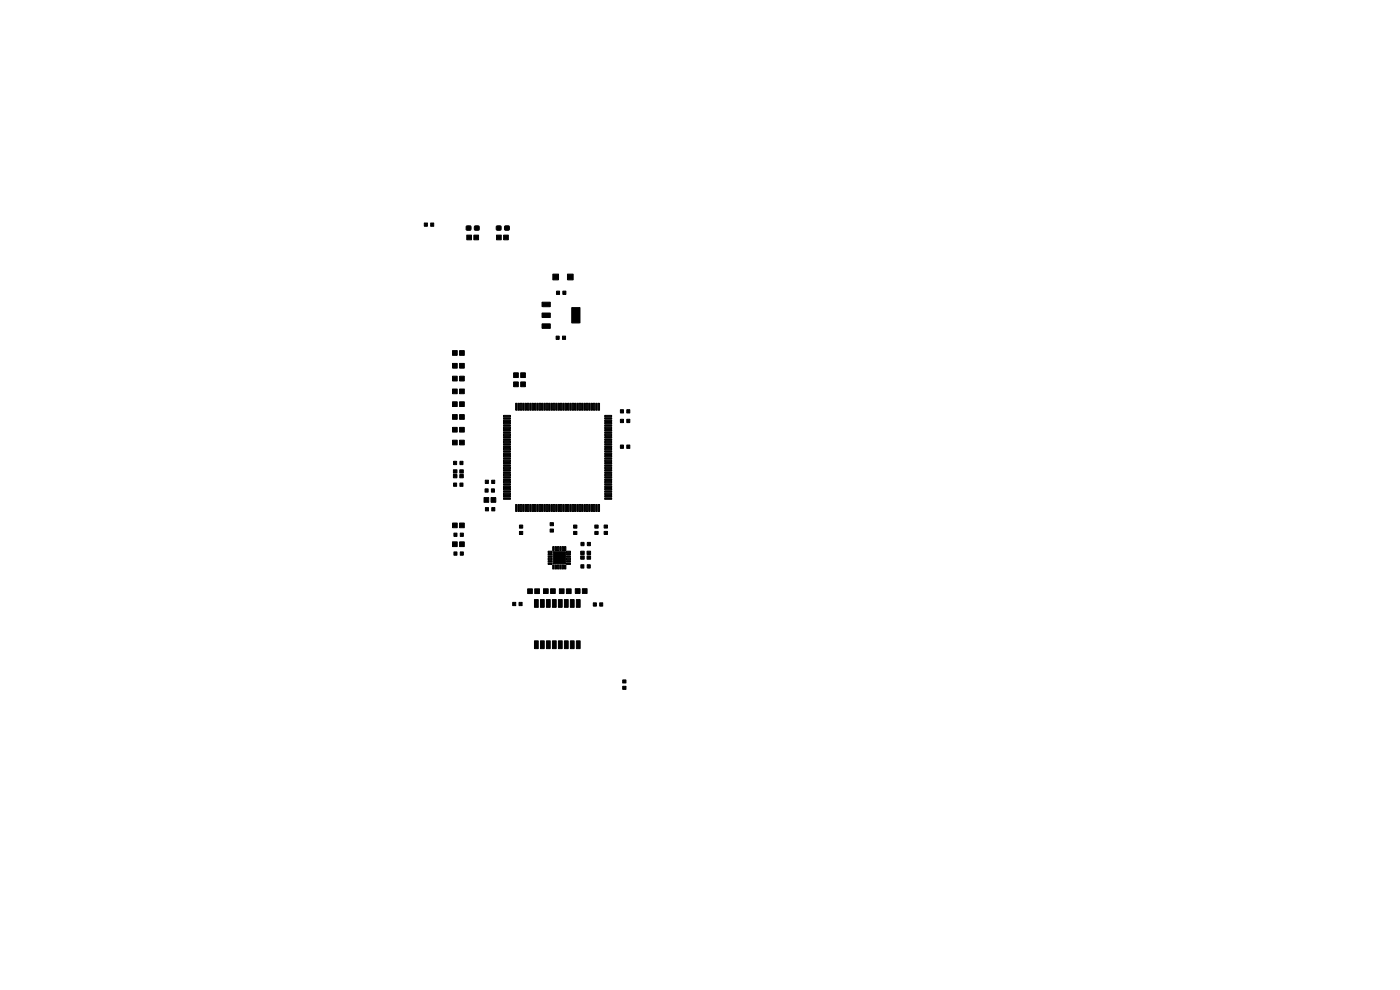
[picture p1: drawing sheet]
<svg xmlns="http://www.w3.org/2000/svg" width="297mm" height="210mm" viewBox="0 0 297 210" stroke-linecap="round" stroke-linejoin="round" font-family="sans-serif">
<g fill="#000" stroke="#000" stroke-width=".21">
<path d="M90 47.3h.7v.7h-.7zM91.4 47.3h.6v.7h-.6zM98.9 48h1v.8h-1zM99 49.9h1v1h-1zM100.7 48h.9v.8h-.9zM100.5 49.9h1v1h-1zM105.3 48h1v.8h-1zM105.3 49.9h1v1h-1zM107.1 48h.9v.8h-.9zM106.8 49.9h1v1h-1zM117.3 58.1h1.2v1.3h-1.2zM120.4 58.1h1.2v1.3h-1.2z"/>
<path d="M96 74.4h1v1h-1zM96 77.1h1v1h-1zM97.5 74.4h1v1h-1zM97.5 77.1h1v1h-1zM109 79.1h1v1h-1zM110.5 79.1h1v1h-1zM115 64.1h1.7v1h-1.7zM115 66.4h1.7v1h-1.7zM115 68.7h1.7v1h-1.7zM118.1 61.8h.6v.7h-.6zM118 71.3h.6v.7h-.6zM119.4 61.8h.7v.7h-.7z"/>
<path d="M119.3 71.3h.7v.7h-.7zM121.3 65.3h1.7v3.2h-1.7zM96.2 99.7h.7v.7h-.7zM96.2 97.9h.7v.7h-.7zM96 85.2h1v1h-1zM96 87.9h1v1h-1zM96 93.4h1v1h-1zM96 82.5h1v1h-1zM96 90.7h1v1h-1zM96 79.8h1v1h-1zM97.5 99.7h.8v.7h-.8zM97.6 97.9h.6v.7h-.6z"/>
<path d="M97.5 85.2h1v1h-1zM97.5 87.9h1v1h-1zM97.5 93.4h1v1h-1zM97.5 82.5h1v1h-1zM97.5 90.7h1v1h-1zM97.5 79.8h1v1h-1zM106.8 88.1h1.5v.3h-1.5zM106.8 88.6h1.5v.3h-1.5zM106.8 89.1h1.5v.3h-1.5zM106.8 89.6h1.5v.3h-1.5zM106.8 90.1h1.5v.3h-1.5zM106.8 90.6h1.5v.3h-1.5z"/>
<path d="M106.8 91.1h1.5v.3h-1.5zM106.8 91.6h1.5v.3h-1.5zM106.8 92.1h1.5v.3h-1.5zM106.8 92.6h1.5v.3h-1.5zM106.8 93.1h1.5v.3h-1.5zM106.8 93.6h1.5v.3h-1.5zM106.8 94.1h1.5v.3h-1.5zM106.8 94.6h1.5v.3h-1.5zM106.8 95.1h1.5v.3h-1.5zM106.8 95.6h1.5v.3h-1.5zM106.8 96.1h1.5v.3h-1.5zM106.8 96.6h1.5v.3h-1.5z"/>
<path d="M106.8 97.1h1.5v.3h-1.5zM106.8 97.6h1.5v.3h-1.5zM106.8 98.1h1.5v.3h-1.5zM106.8 98.6h1.5v.3h-1.5zM106.8 99.1h1.5v.3h-1.5zM106.8 99.6h1.5v.3h-1.5zM109 81h1v1h-1zM109.4 85.5h.3v1.5h-.3zM109.9 85.5h.3v1.5h-.3zM110.4 85.5h.3v1.5h-.3zM110.5 81h1v1h-1zM110.9 85.5h.3v1.5h-.3z"/>
<path d="M111.4 85.5h.3v1.5h-.3zM111.9 85.5h.3v1.5h-.3zM112.4 85.5h.3v1.5h-.3zM112.9 85.5h.3v1.5h-.3zM113.4 85.5h.3v1.5h-.3zM113.9 85.5h.3v1.5h-.3zM114.4 85.5h.3v1.5h-.3zM114.9 85.5h.3v1.5h-.3zM115.4 85.5h.3v1.5h-.3zM115.9 85.5h.3v1.5h-.3zM116.4 85.5h.3v1.5h-.3zM116.9 85.5h.3v1.5h-.3z"/>
<path d="M117.4 85.5h.3v1.5h-.3zM117.9 85.5h.3v1.5h-.3zM118.4 85.5h.3v1.5h-.3zM118.9 85.5h.3v1.5h-.3zM119.4 85.5h.3v1.5h-.3zM119.9 85.5h.3v1.5h-.3zM120.4 85.5h.3v1.5h-.3zM120.9 85.5h.3v1.5h-.3zM121.4 85.5h.3v1.5h-.3zM121.9 85.5h.3v1.5h-.3zM122.4 85.5h.3v1.5h-.3zM122.9 85.5h.3v1.5h-.3z"/>
<path d="M123.4 85.5h.3v1.5h-.3zM123.9 85.5h.3v1.5h-.3zM124.4 85.5h.3v1.5h-.3zM124.9 85.5h.3v1.5h-.3zM125.4 85.5h.3v1.5h-.3zM125.9 85.5h.3v1.5h-.3zM126.4 85.5h.3v1.5h-.3zM126.9 85.5h.3v1.5h-.3zM128.3 99.6h1.5v.3h-1.5zM128.3 99.1h1.5v.3h-1.5zM128.3 98.6h1.5v.3h-1.5zM128.3 98.1h1.5v.3h-1.5z"/>
<path d="M128.3 97.6h1.5v.3h-1.5zM128.3 97.1h1.5v.3h-1.5zM128.3 96.6h1.5v.3h-1.5zM128.3 96.1h1.5v.3h-1.5zM128.3 95.6h1.5v.3h-1.5zM128.3 95.1h1.5v.3h-1.5zM128.3 94.6h1.5v.3h-1.5zM128.3 94.1h1.5v.3h-1.5zM128.3 93.6h1.5v.3h-1.5zM128.3 93.1h1.5v.3h-1.5zM128.3 92.6h1.5v.3h-1.5zM128.3 92.1h1.5v.3h-1.5z"/>
<path d="M128.3 91.6h1.5v.3h-1.5zM128.3 91.1h1.5v.3h-1.5zM128.3 90.6h1.5v.3h-1.5zM128.3 90.1h1.5v.3h-1.5zM128.3 89.6h1.5v.3h-1.5zM128.3 89.1h1.5v.3h-1.5zM128.3 88.6h1.5v.3h-1.5zM128.3 88.1h1.5v.3h-1.5zM131.6 94.4h.7v.7h-.7zM131.6 86.9h.7v.7h-.7zM131.6 88.9h.7v.7h-.7zM133 94.4h.6v.7h-.6z"/>
<path d="M133 86.9h.6v.7h-.6zM133 88.9h.6v.7h-.6zM96.2 100.7h.7v.7h-.7zM96.3 113.1h.6v.7h-.6zM96.3 117.1h.6v.7h-.6zM96.2 102.5h.7v.7h-.7zM96 111h1v1h-1zM96 114.9h1v1h-1zM97.5 100.7h.8v.7h-.8zM97.6 113.1h.7v.7h-.7zM97.6 117.1h.7v.7h-.7zM97.6 102.5h.6v.7h-.6z"/>
<path d="M97.5 111h1v1h-1zM97.5 114.9h1v1h-1zM103 107.7h.6v.7h-.6zM102.9 103.7h.7v.7h-.7zM103 101.9h.6v.7h-.6zM102.7 105.6h1v1h-1zM104.3 107.7h.7v.7h-.7zM104.3 103.7h.6v.7h-.6zM104.3 101.9h.7v.7h-.7zM104.2 105.6h1v1h-1zM106.8 100.1h1.5v.3h-1.5zM106.8 100.6h1.5v.3h-1.5z"/>
<path d="M106.8 101.1h1.5v.3h-1.5zM106.8 101.6h1.5v.3h-1.5zM106.8 102.1h1.5v.3h-1.5zM106.8 102.6h1.5v.3h-1.5zM106.8 103.1h1.5v.3h-1.5zM106.8 103.6h1.5v.3h-1.5zM106.8 104.1h1.5v.3h-1.5zM106.8 104.6h1.5v.3h-1.5zM106.8 105.1h1.5v.3h-1.5zM106.8 105.6h1.5v.3h-1.5zM109.4 107h.3v1.5h-.3zM109.9 107h.3v1.5h-.3z"/>
<path d="M110.2 111.4h.7v.6h-.7zM110.2 112.7h.7v.7h-.7zM110.4 107h.3v1.5h-.3zM110.9 107h.3v1.5h-.3zM111.4 107h.3v1.5h-.3zM111.9 107h.3v1.5h-.3zM112.4 107h.3v1.5h-.3zM112.9 107h.3v1.5h-.3zM113.4 107h.3v1.5h-.3zM113.9 107h.3v1.5h-.3zM114.4 107h.3v1.5h-.3zM114.9 107h.3v1.5h-.3z"/>
<path d="M115.4 107h.3v1.5h-.3zM115.9 107h.3v1.5h-.3zM116.3 116.9h.8v.3h-.8zM116.3 117.4h.8v.3h-.8zM116.3 117.9h.8v.3h-.8zM116.3 118.4h.8v.3h-.8zM116.3 118.9h.8v.3h-.8zM116.3 119.4h.8v.3h-.8zM116.4 107h.3v1.5h-.3zM116.7 110.9h.7v.6h-.7zM116.7 112.2h.7v.7h-.7zM116.9 107h.3v1.5h-.3z"/>
<path d="M117.4 107h.3v1.5h-.3zM117.3 116h.3v.8h-.3zM117.3 119.9h.3v.8h-.3zM117.9 107h.3v1.5h-.3zM117.8 116h.3v.8h-.3zM117.8 119.9h.3v.8h-.3zM118.4 107h.3v1.5h-.3zM118.3 116h.3v.8h-.3zM118.3 119.9h.3v.8h-.3zM118.9 107h.3v1.5h-.3zM118.8 116h.3v.8h-.3zM118.8 119.9h.3v.8h-.3z"/>
<path d="M119.4 107h.3v1.5h-.3zM119.3 116h.3v.8h-.3zM119.3 119.9h.3v.8h-.3zM119.9 107h.3v1.5h-.3zM117.4 117h2.6v2.6h-2.6zM119.8 116h.3v.8h-.3zM119.8 119.9h.3v.8h-.3zM120.2 119.4h.8v.3h-.8zM120.2 118.9h.8v.3h-.8zM120.2 118.4h.8v.3h-.8zM120.2 117.9h.8v.3h-.8zM120.2 117.4h.8v.3h-.8z"/>
<path d="M120.2 116.9h.8v.3h-.8zM120.4 107h.3v1.5h-.3zM120.9 107h.3v1.5h-.3zM121.4 107h.3v1.5h-.3zM121.7 111.4h.7v.6h-.7zM121.7 112.7h.7v.7h-.7zM121.9 107h.3v1.5h-.3zM122.4 107h.3v1.5h-.3zM122.9 107h.3v1.5h-.3zM123.2 115.1h.7v.7h-.7zM123.4 107h.3v1.5h-.3zM123.9 107h.3v1.5h-.3z"/>
<path d="M123.2 117.9h.7v.7h-.7zM123.2 116.9h.7v.7h-.7zM124.4 107h.3v1.5h-.3zM124.6 115.1h.6v.7h-.6zM124.9 107h.3v1.5h-.3zM124.5 117.9h.8v.7h-.8zM124.5 116.9h.8v.7h-.8zM125.4 107h.3v1.5h-.3zM125.9 107h.3v1.5h-.3zM126.2 111.4h.7v.6h-.7zM126.2 112.7h.7v.7h-.7zM126.4 107h.3v1.5h-.3z"/>
<path d="M126.9 107h.3v1.5h-.3zM128.2 111.4h.7v.6h-.7zM128.2 112.7h.7v.7h-.7zM128.3 105.6h1.5v.3h-1.5zM128.3 105.1h1.5v.3h-1.5zM128.3 104.6h1.5v.3h-1.5zM128.3 104.1h1.5v.3h-1.5zM128.3 103.6h1.5v.3h-1.5zM128.3 103.1h1.5v.3h-1.5zM128.3 102.6h1.5v.3h-1.5zM128.3 102.1h1.5v.3h-1.5zM128.3 101.6h1.5v.3h-1.5z"/>
<path d="M128.3 101.1h1.5v.3h-1.5zM128.3 100.6h1.5v.3h-1.5zM128.3 100.1h1.5v.3h-1.5zM108.8 127.8h.6v.7h-.6zM110.1 127.8h.7v.7h-.7zM111.9 124.9h1v1h-1zM113.4 127.2h.8v1.6h-.8zM113.4 135.9h.8v1.7h-.8zM113.4 124.9h1v1h-1zM114.7 127.2h.8v1.6h-.8zM114.7 135.9h.8v1.7h-.8zM115.9 127.2h.8v1.6h-.8z"/>
<path d="M115.9 135.9h.8v1.7h-.8zM115.3 124.9h1v1h-1zM117.2 127.2h.8v1.6h-.8zM117.2 135.9h.8v1.7h-.8zM116.8 124.9h1v1h-1zM118.5 127.2h.8v1.6h-.8zM118.5 135.9h.8v1.7h-.8zM118.7 124.9h1v1h-1zM119.7 127.2h.8v1.6h-.8zM119.7 135.9h.8v1.7h-.8zM120.2 124.9h1v1h-1zM121 127.2h.8v1.6h-.8z"/>
<path d="M121 135.9h.8v1.7h-.8zM122.3 127.2h.8v1.6h-.8zM122.3 135.9h.8v1.7h-.8zM122 124.9h1.1v1h-1.1zM123.2 119.8h.7v.7h-.7zM123.5 124.9h1v1h-1zM124.6 119.8h.6v.7h-.6zM125.9 127.9h.6v.7h-.6zM127.2 127.9h.7v.7h-.7zM132.1 144.2h.7v.7h-.7zM132.1 145.6h.7v.6h-.7z"/>
</g>
</svg>
